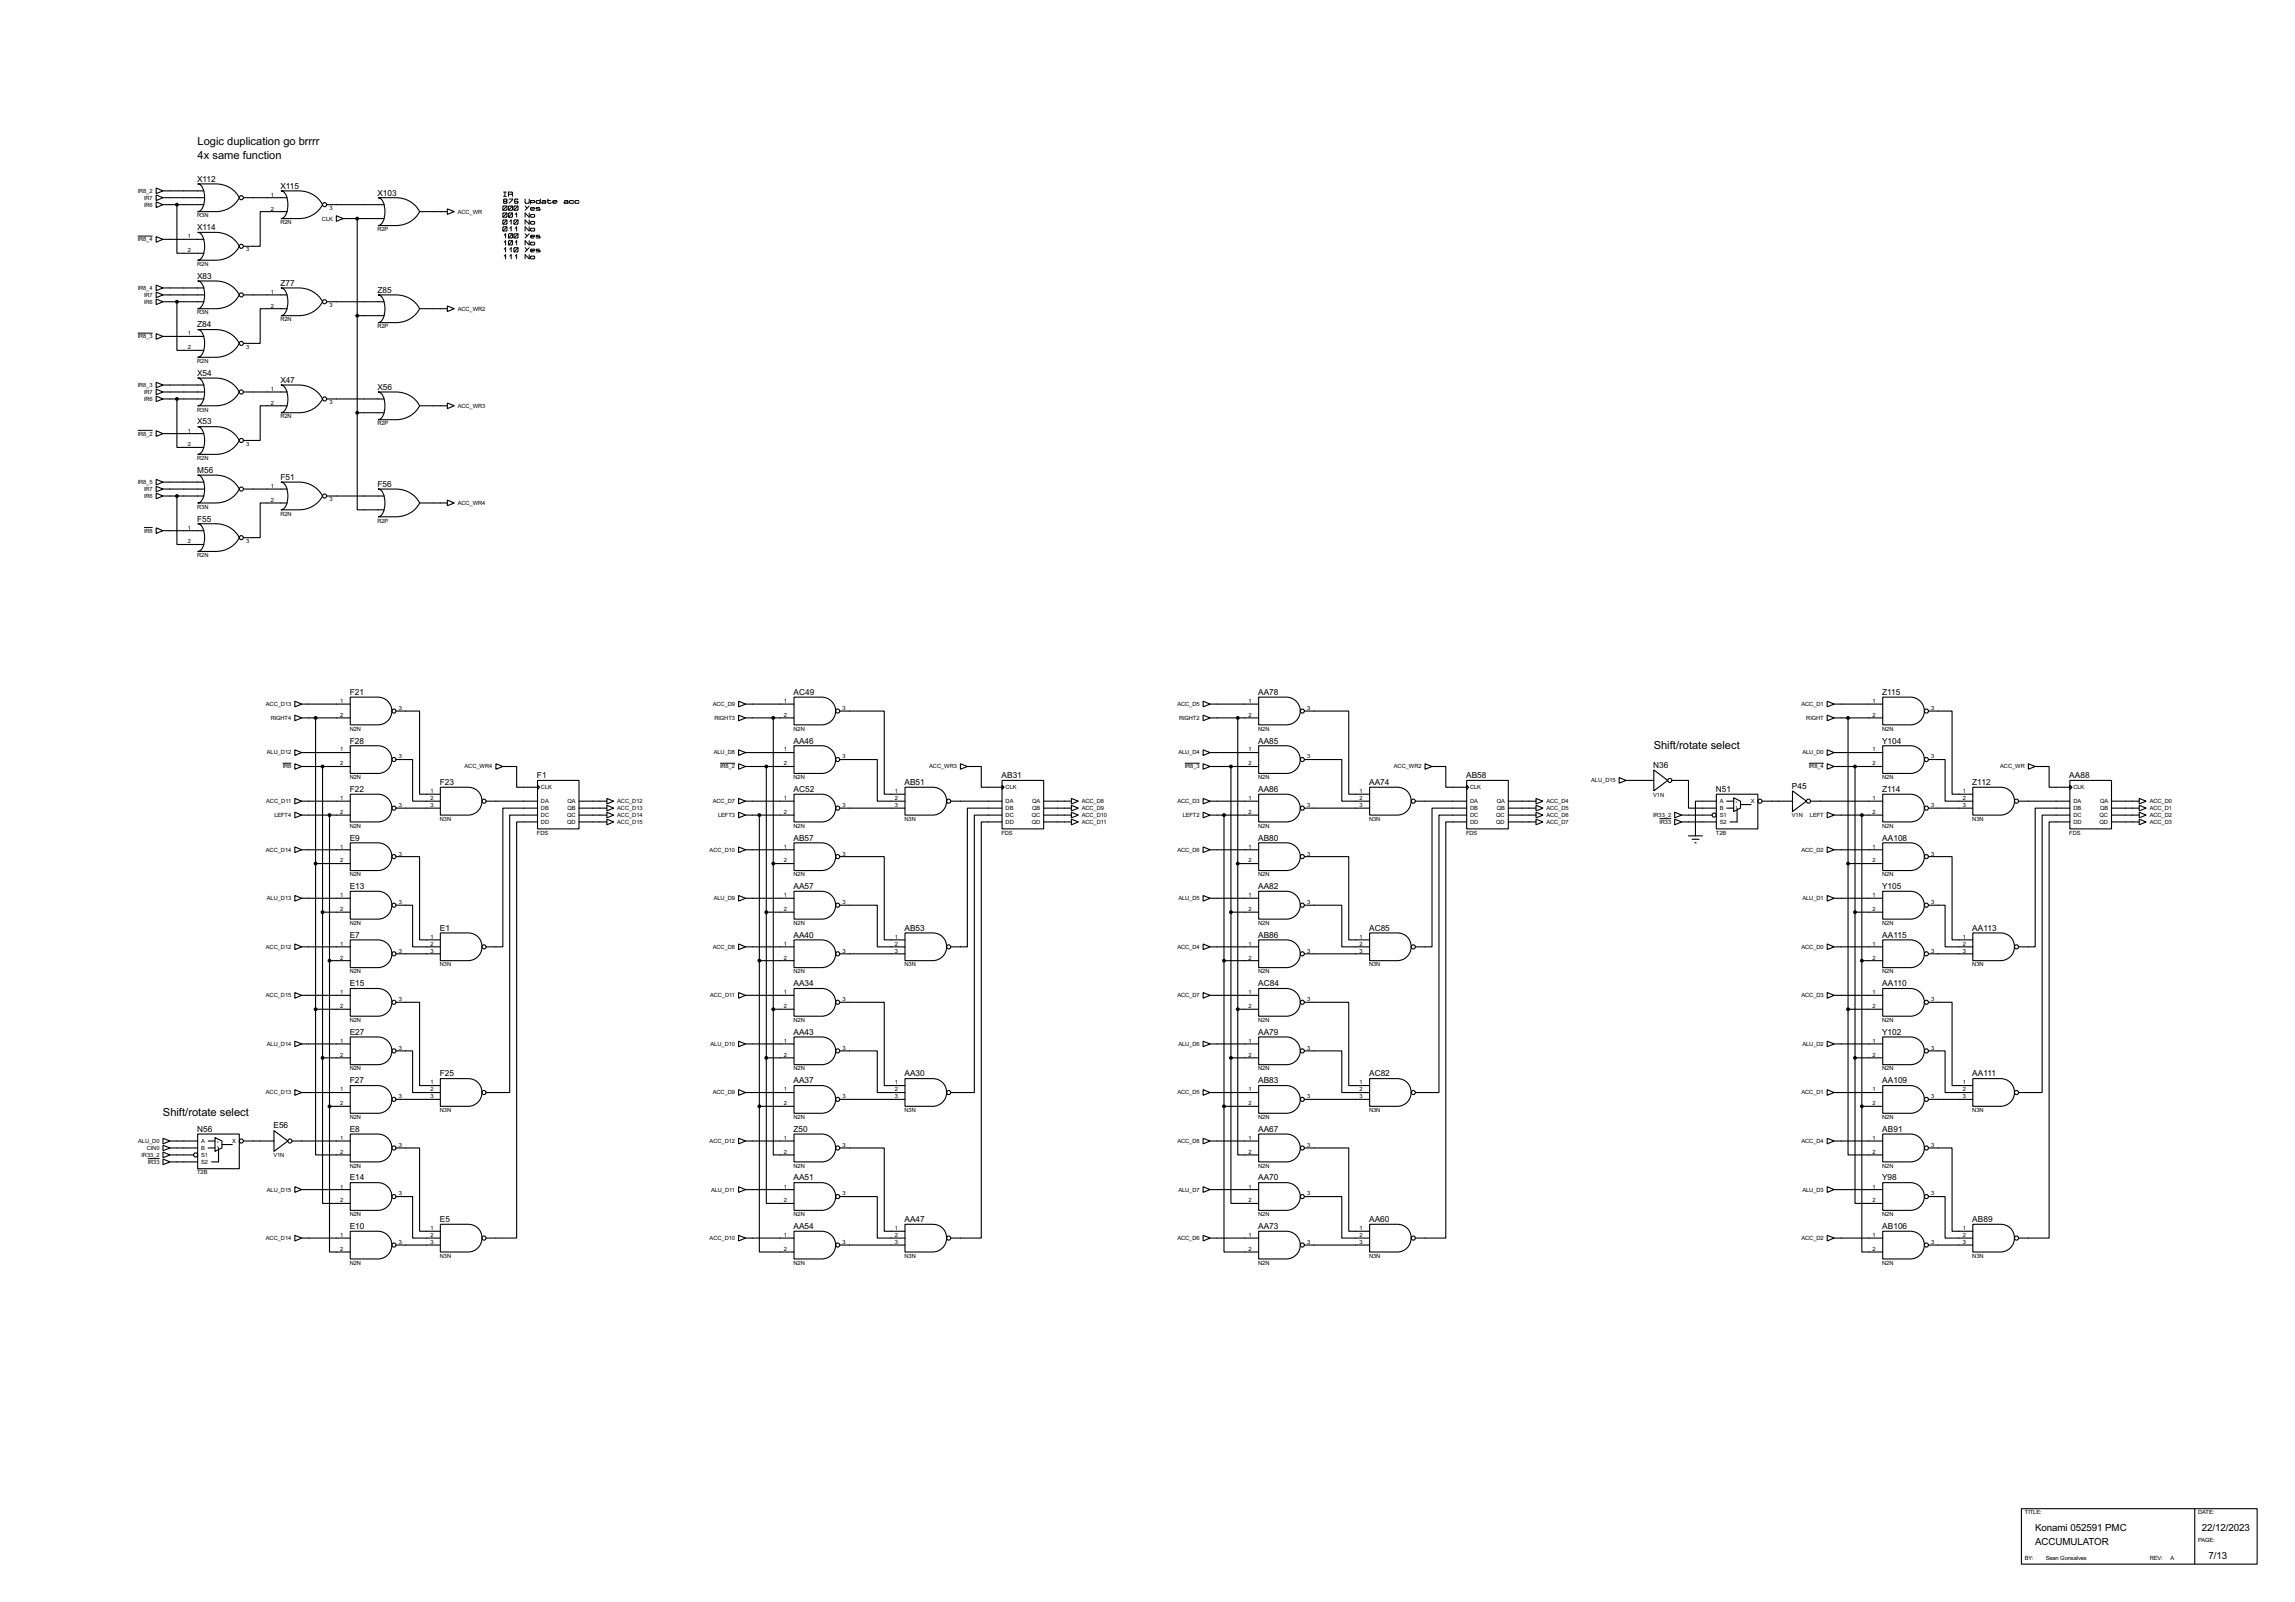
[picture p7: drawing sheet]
<svg xmlns="http://www.w3.org/2000/svg" width="841mm" height="587mm" viewBox="0 0 841 587" stroke-linecap="round" stroke-linejoin="round" font-family="sans-serif">
<defs><g id="words">
<g font-size="4.6">
<text x="72.4" y="53.2">Logic duplication go brrrr</text>
<text x="72.4" y="58.3">4x same function</text>
<text x="605.8" y="274.2">Shift/rotate select</text>
<text x="59.7" y="408.8">Shift/rotate select</text>
</g>
<g font-size="4">
<text x="745.5" y="560.6">Konami 052591 PMC</text>
<text x="806.5" y="560.6">22/12/2023</text>
<text x="745.5" y="565.7">ACCUMULATOR</text>
<text x="809" y="570.8">7/13</text>
</g>
<g font-size="3.4">
<text x="72.2" y="66.5">X112</text>
<text x="102.7" y="69.1">X115</text>
<text x="138.3" y="71.6">X103</text>
<text x="72.2" y="84.3">X114</text>
<text x="72.2" y="102.1">X83</text>
<text x="102.7" y="104.7">Z77</text>
<text x="138.3" y="107.2">Z85</text>
<text x="72.2" y="119.9">Z84</text>
<text x="72.2" y="137.6">X54</text>
<text x="102.7" y="140.2">X47</text>
<text x="138.3" y="142.8">X56</text>
<text x="72.2" y="155.5">X53</text>
<text x="72.2" y="173.2">M56</text>
<text x="102.7" y="175.7">F51</text>
<text x="138.3" y="178.3">F56</text>
<text x="72.2" y="191">F55</text>
<text x="128.1" y="254.5">F21</text>
<text x="290.7" y="254.5">AC49</text>
<text x="460.9" y="254.5">AA78</text>
<text x="689.5" y="254.5">Z115</text>
<text x="128.1" y="272.3">F28</text>
<text x="290.7" y="272.3">AA46</text>
<text x="460.9" y="272.3">AA85</text>
<text x="689.5" y="272.3">Y104</text>
<text x="605.6" y="281.2">N36</text>
<text x="161.1" y="287.5">F23</text>
<text x="196.7" y="285">F1</text>
<text x="331.3" y="287.5">AB51</text>
<text x="366.9" y="285">AB31</text>
<text x="501.5" y="287.5">AA74</text>
<text x="537.1" y="285">AB58</text>
<text x="722.5" y="287.5">Z112</text>
<text x="758" y="285">AA88</text>
<text x="128.1" y="290.1">F22</text>
<text x="290.7" y="290.1">AC52</text>
<text x="460.9" y="290.1">AA86</text>
<text x="628.5" y="290.1">N51</text>
<text x="656.4" y="288.8">P45</text>
<text x="689.5" y="290.1">Z114</text>
<text x="128.1" y="307.9">E9</text>
<text x="290.7" y="307.9">AB57</text>
<text x="460.9" y="307.9">AB80</text>
<text x="689.5" y="307.9">AA108</text>
<text x="128.1" y="325.6">E13</text>
<text x="290.7" y="325.6">AA57</text>
<text x="460.9" y="325.6">AA82</text>
<text x="689.5" y="325.6">Y105</text>
<text x="161.1" y="340.9">E1</text>
<text x="331.3" y="340.9">AB53</text>
<text x="501.5" y="340.9">AC85</text>
<text x="722.5" y="340.9">AA113</text>
<text x="128.1" y="343.4">E7</text>
<text x="290.7" y="343.4">AA40</text>
<text x="460.9" y="343.4">AB86</text>
<text x="689.5" y="343.4">AA115</text>
<text x="128.1" y="361.2">E15</text>
<text x="290.7" y="361.2">AA34</text>
<text x="460.9" y="361.2">AC84</text>
<text x="689.5" y="361.2">AA110</text>
<text x="128.1" y="379">E27</text>
<text x="290.7" y="379">AA43</text>
<text x="460.9" y="379">AA79</text>
<text x="689.5" y="379">Y102</text>
<text x="161.1" y="394.2">F25</text>
<text x="331.3" y="394.2">AA30</text>
<text x="501.5" y="394.2">AC82</text>
<text x="722.5" y="394.2">AA111</text>
<text x="128.1" y="396.8">F27</text>
<text x="290.7" y="396.8">AA37</text>
<text x="460.9" y="396.8">AB83</text>
<text x="689.5" y="396.8">AA109</text>
<text x="100.2" y="413.3">E56</text>
<text x="72.2" y="414.5">N56</text>
<text x="128.1" y="414.5">E8</text>
<text x="290.7" y="414.5">Z50</text>
<text x="460.9" y="414.5">AA67</text>
<text x="689.5" y="414.5">AB91</text>
<text x="128.1" y="432.3">E14</text>
<text x="290.7" y="432.3">AA51</text>
<text x="460.9" y="432.3">AA70</text>
<text x="689.5" y="432.3">Y98</text>
<text x="161.1" y="447.6">E5</text>
<text x="331.3" y="447.6">AA47</text>
<text x="501.5" y="447.6">AA60</text>
<text x="722.5" y="447.6">AB89</text>
<text x="128.1" y="450.1">E10</text>
<text x="290.7" y="450.1">AA54</text>
<text x="460.9" y="450.1">AA73</text>
<text x="689.5" y="450.1">AB106</text>
</g>
<g font-size="2.4">
<text x="50.4" y="70.6">IR8_2</text>
<text x="99.2" y="72">1</text>
<text x="52.8" y="73.1">IR7</text>
<text x="52.8" y="75.6">IR6</text>
<text x="99.2" y="77.1">2</text>
<text x="120.7" y="76.9">3</text>
<text x="72.2" y="79.6">R3N</text>
<text x="102.7" y="82.2">R2N</text>
<text x="118" y="80.8">CLK</text>
<text x="167.7" y="78.2">ACC_WR</text>
<text x="50.4" y="88.3">IR8_4</text>
<text x="68.8" y="87.3">1</text>
<text x="138.3" y="84.7">R2P</text>
<text x="68.8" y="92.4">2</text>
<text x="90.2" y="92.1">3</text>
<text x="72.2" y="97.4">R2N</text>
<text x="50.4" y="106.2">IR8_4</text>
<text x="99.2" y="107.6">1</text>
<text x="52.8" y="108.7">IR7</text>
<text x="52.8" y="111.2">IR6</text>
<text x="99.2" y="112.7">2</text>
<text x="120.7" y="112.4">3</text>
<text x="167.7" y="113.7">ACC_WR2</text>
<text x="72.2" y="115.1">R3N</text>
<text x="102.7" y="117.7">R2N</text>
<text x="50.4" y="123.9">IR8_3</text>
<text x="68.8" y="122.8">1</text>
<text x="138.3" y="120.3">R2P</text>
<text x="68.8" y="127.9">2</text>
<text x="90.2" y="127.7">3</text>
<text x="72.2" y="133">R2N</text>
<text x="50.4" y="141.7">IR8_3</text>
<text x="99.2" y="143.2">1</text>
<text x="52.8" y="144.3">IR7</text>
<text x="52.8" y="146.8">IR6</text>
<text x="99.2" y="148.2">2</text>
<text x="120.7" y="148">3</text>
<text x="167.7" y="149.3">ACC_WR3</text>
<text x="72.2" y="150.7">R3N</text>
<text x="102.7" y="153.2">R2N</text>
<text x="138.3" y="155.8">R2P</text>
<text x="50.4" y="159.5">IR8_2</text>
<text x="68.8" y="158.4">1</text>
<text x="68.8" y="163.5">2</text>
<text x="90.2" y="163.2">3</text>
<text x="72.2" y="168.5">R2N</text>
<text x="50.4" y="177.2">IR8_5</text>
<text x="52.8" y="179.8">IR7</text>
<text x="99.2" y="178.7">1</text>
<text x="52.8" y="182.4">IR6</text>
<text x="99.2" y="183.8">2</text>
<text x="120.7" y="183.6">3</text>
<text x="167.7" y="184.9">ACC_WR4</text>
<text x="72.2" y="186.3">R3N</text>
<text x="102.7" y="188.8">R2N</text>
<text x="138.3" y="191.3">R2P</text>
<text x="52.8" y="195.1">IR8</text>
<text x="68.8" y="194">1</text>
<text x="68.8" y="199">2</text>
<text x="90.2" y="198.8">3</text>
<text x="72.2" y="204">R2N</text>
<text x="124.6" y="257.5">1</text>
<text x="287.2" y="257.5">1</text>
<text x="457.4" y="257.5">1</text>
<text x="686" y="257.5">1</text>
<text x="97.4" y="258.6">ACC_D13</text>
<text x="99.2" y="263.6">RIGHT4</text>
<text x="124.6" y="262.5">2</text>
<text x="146.1" y="260">3</text>
<text x="261.1" y="258.6">ACC_D9</text>
<text x="261.7" y="263.6">RIGHT3</text>
<text x="287.2" y="262.5">2</text>
<text x="308.7" y="260">3</text>
<text x="431.3" y="258.6">ACC_D5</text>
<text x="431.9" y="263.6">RIGHT2</text>
<text x="457.4" y="262.5">2</text>
<text x="478.8" y="260">3</text>
<text x="659.9" y="258.6">ACC_D1</text>
<text x="661.7" y="263.6">RIGHT</text>
<text x="686" y="262.5">2</text>
<text x="707.4" y="260">3</text>
<text x="128.1" y="267.6">N2N</text>
<text x="290.7" y="267.6">N2N</text>
<text x="460.9" y="267.6">N2N</text>
<text x="689.5" y="267.6">N2N</text>
<text x="124.6" y="275.2">1</text>
<text x="287.2" y="275.2">1</text>
<text x="457.4" y="275.2">1</text>
<text x="686" y="275.2">1</text>
<text x="97.8" y="276.3">ALU_D12</text>
<text x="103.6" y="281.4">IR8</text>
<text x="124.6" y="280.3">2</text>
<text x="146.1" y="277.8">3</text>
<text x="170.2" y="281.4">ACC_WR4</text>
<text x="261.5" y="276.3">ALU_D8</text>
<text x="263.8" y="281.4">IR8_2</text>
<text x="287.2" y="280.3">2</text>
<text x="308.7" y="277.8">3</text>
<text x="340.4" y="281.4">ACC_WR3</text>
<text x="431.7" y="276.3">ALU_D4</text>
<text x="434" y="281.4">IR8_3</text>
<text x="457.4" y="280.3">2</text>
<text x="478.8" y="277.8">3</text>
<text x="510.6" y="281.4">ACC_WR2</text>
<text x="660.3" y="276.3">ALU_D0</text>
<text x="662.6" y="281.4">IR8_4</text>
<text x="686" y="280.3">2</text>
<text x="707.4" y="277.8">3</text>
<text x="732.7" y="281.4">ACC_WR</text>
<text x="128.1" y="285.4">N2N</text>
<text x="290.7" y="285.4">N2N</text>
<text x="460.9" y="285.4">N2N</text>
<text x="582.9" y="286.5">ALU_D15</text>
<text x="689.5" y="285.4">N2N</text>
<text x="124.6" y="293">1</text>
<text x="157.7" y="290.5">1</text>
<text x="157.7" y="293">2</text>
<text x="198.2" y="289">CLK</text>
<text x="287.2" y="293">1</text>
<text x="327.8" y="290.5">1</text>
<text x="327.8" y="293">2</text>
<text x="368.3" y="289">CLK</text>
<text x="457.4" y="293">1</text>
<text x="498" y="290.5">1</text>
<text x="498" y="293">2</text>
<text x="538.5" y="289">CLK</text>
<text x="605.6" y="291.7">V1N</text>
<text x="686" y="293">1</text>
<text x="719" y="290.5">1</text>
<text x="719" y="293">2</text>
<text x="759.5" y="289">CLK</text>
<text x="97.5" y="294.1">ACC_D11</text>
<text x="100.5" y="299.2">LEFT4</text>
<text x="124.6" y="298.1">2</text>
<text x="146.1" y="295.6">3</text>
<text x="157.7" y="295.6">3</text>
<text x="198.2" y="294.1">DA</text>
<text x="198.2" y="296.7">DB</text>
<text x="198.2" y="299.2">DC</text>
<text x="207.8" y="299.2">QC</text>
<text x="207.9" y="294.1">QA</text>
<text x="207.9" y="296.7">QB</text>
<text x="226.1" y="294.1">ACC_D12</text>
<text x="226.1" y="296.7">ACC_D13</text>
<text x="226.1" y="299.2">ACC_D14</text>
<text x="261.1" y="294.1">ACC_D7</text>
<text x="263.1" y="299.2">LEFT3</text>
<text x="287.2" y="298.1">2</text>
<text x="308.7" y="295.6">3</text>
<text x="327.8" y="295.6">3</text>
<text x="368.3" y="294.1">DA</text>
<text x="368.3" y="296.7">DB</text>
<text x="368.3" y="299.2">DC</text>
<text x="378" y="299.2">QC</text>
<text x="378.1" y="294.1">QA</text>
<text x="378.1" y="296.7">QB</text>
<text x="396.3" y="294.1">ACC_D8</text>
<text x="396.3" y="296.7">ACC_D9</text>
<text x="396.3" y="299.2">ACC_D10</text>
<text x="431.3" y="294.1">ACC_D3</text>
<text x="433.3" y="299.2">LEFT2</text>
<text x="457.4" y="298.1">2</text>
<text x="478.8" y="295.6">3</text>
<text x="498" y="295.6">3</text>
<text x="538.5" y="294.1">DA</text>
<text x="538.5" y="296.7">DB</text>
<text x="538.5" y="299.2">DC</text>
<text x="548.1" y="299.2">QC</text>
<text x="548.3" y="294.1">QA</text>
<text x="548.3" y="296.7">QB</text>
<text x="566.5" y="299.2">ACC_D6</text>
<text x="566.5" y="294.1">ACC_D4</text>
<text x="566.5" y="296.7">ACC_D5</text>
<text x="605.6" y="299.2">IR33_2</text>
<text x="630" y="294.1">A</text>
<text x="630" y="296.7">B</text>
<text x="630" y="299.2">S1</text>
<text x="641.3" y="294.1">X</text>
<text x="656.4" y="299.3">V1N</text>
<text x="663" y="299.2">LEFT</text>
<text x="686" y="298.1">2</text>
<text x="707.4" y="295.6">3</text>
<text x="719" y="295.6">3</text>
<text x="759.5" y="294.1">DA</text>
<text x="759.5" y="296.7">DB</text>
<text x="759.5" y="299.2">DC</text>
<text x="769.1" y="299.2">QC</text>
<text x="769.3" y="294.1">QA</text>
<text x="769.3" y="296.7">QB</text>
<text x="787.5" y="294.1">ACC_D0</text>
<text x="787.5" y="296.7">ACC_D1</text>
<text x="787.5" y="299.2">ACC_D2</text>
<text x="128.1" y="303.1">N2N</text>
<text x="161.1" y="300.6">N3N</text>
<text x="196.7" y="305.7">FDS</text>
<text x="198.2" y="301.7">DD</text>
<text x="207.8" y="301.7">QD</text>
<text x="226.1" y="301.7">ACC_D15</text>
<text x="290.7" y="303.1">N2N</text>
<text x="331.3" y="300.6">N3N</text>
<text x="366.9" y="305.7">FDS</text>
<text x="368.3" y="301.7">DD</text>
<text x="378" y="301.7">QD</text>
<text x="396.3" y="301.7">ACC_D11</text>
<text x="460.9" y="303.1">N2N</text>
<text x="501.5" y="300.6">N3N</text>
<text x="537.1" y="305.7">FDS</text>
<text x="538.5" y="301.7">DD</text>
<text x="548.1" y="301.7">QD</text>
<text x="566.5" y="301.7">ACC_D7</text>
<text x="607.9" y="301.7">IR33</text>
<text x="628.5" y="305.7">T2B</text>
<text x="630" y="301.7">S2</text>
<text x="689.5" y="303.1">N2N</text>
<text x="722.5" y="300.6">N3N</text>
<text x="758" y="305.7">FDS</text>
<text x="759.5" y="301.7">DD</text>
<text x="769.1" y="301.7">QD</text>
<text x="787.5" y="301.7">ACC_D3</text>
<text x="97.4" y="311.9">ACC_D14</text>
<text x="124.6" y="310.8">1</text>
<text x="260" y="311.9">ACC_D10</text>
<text x="287.2" y="310.8">1</text>
<text x="431.3" y="311.9">ACC_D6</text>
<text x="457.4" y="310.8">1</text>
<text x="659.9" y="311.9">ACC_D2</text>
<text x="686" y="310.8">1</text>
<text x="124.6" y="315.9">2</text>
<text x="146.1" y="313.3">3</text>
<text x="287.2" y="315.9">2</text>
<text x="308.7" y="313.3">3</text>
<text x="457.4" y="315.9">2</text>
<text x="478.8" y="313.3">3</text>
<text x="686" y="315.9">2</text>
<text x="707.4" y="313.3">3</text>
<text x="128.1" y="320.9">N2N</text>
<text x="290.7" y="320.9">N2N</text>
<text x="460.9" y="320.9">N2N</text>
<text x="689.5" y="320.9">N2N</text>
<text x="97.8" y="329.7">ALU_D13</text>
<text x="124.6" y="328.6">1</text>
<text x="261.5" y="329.7">ALU_D9</text>
<text x="287.2" y="328.6">1</text>
<text x="431.7" y="329.7">ALU_D5</text>
<text x="457.4" y="328.6">1</text>
<text x="660.3" y="329.7">ALU_D1</text>
<text x="686" y="328.6">1</text>
<text x="124.6" y="333.7">2</text>
<text x="146.1" y="331.1">3</text>
<text x="287.2" y="333.7">2</text>
<text x="308.7" y="331.1">3</text>
<text x="457.4" y="333.7">2</text>
<text x="478.8" y="331.1">3</text>
<text x="686" y="333.7">2</text>
<text x="707.4" y="331.1">3</text>
<text x="128.1" y="338.7">N2N</text>
<text x="290.7" y="338.7">N2N</text>
<text x="460.9" y="338.7">N2N</text>
<text x="689.5" y="338.7">N2N</text>
<text x="97.4" y="347.5">ACC_D12</text>
<text x="124.6" y="346.4">1</text>
<text x="157.7" y="343.8">1</text>
<text x="157.7" y="346.4">2</text>
<text x="261.1" y="347.5">ACC_D8</text>
<text x="287.2" y="346.4">1</text>
<text x="327.8" y="343.8">1</text>
<text x="327.8" y="346.4">2</text>
<text x="431.3" y="347.5">ACC_D4</text>
<text x="457.4" y="346.4">1</text>
<text x="498" y="343.8">1</text>
<text x="498" y="346.4">2</text>
<text x="659.9" y="347.5">ACC_D0</text>
<text x="686" y="346.4">1</text>
<text x="719" y="343.8">1</text>
<text x="719" y="346.4">2</text>
<text x="124.6" y="351.4">2</text>
<text x="146.1" y="348.9">3</text>
<text x="157.7" y="348.9">3</text>
<text x="161.1" y="353.9">N3N</text>
<text x="287.2" y="351.4">2</text>
<text x="308.7" y="348.9">3</text>
<text x="327.8" y="348.9">3</text>
<text x="331.3" y="353.9">N3N</text>
<text x="457.4" y="351.4">2</text>
<text x="478.8" y="348.9">3</text>
<text x="498" y="348.9">3</text>
<text x="501.5" y="353.9">N3N</text>
<text x="686" y="351.4">2</text>
<text x="707.4" y="348.9">3</text>
<text x="719" y="348.9">3</text>
<text x="722.5" y="353.9">N3N</text>
<text x="128.1" y="356.5">N2N</text>
<text x="290.7" y="356.5">N2N</text>
<text x="460.9" y="356.5">N2N</text>
<text x="689.5" y="356.5">N2N</text>
<text x="97.4" y="365.2">ACC_D15</text>
<text x="124.6" y="364.1">1</text>
<text x="260.1" y="365.2">ACC_D11</text>
<text x="287.2" y="364.1">1</text>
<text x="431.3" y="365.2">ACC_D7</text>
<text x="457.4" y="364.1">1</text>
<text x="659.9" y="365.2">ACC_D3</text>
<text x="686" y="364.1">1</text>
<text x="124.6" y="369.2">2</text>
<text x="146.1" y="366.7">3</text>
<text x="287.2" y="369.2">2</text>
<text x="308.7" y="366.7">3</text>
<text x="457.4" y="369.2">2</text>
<text x="478.8" y="366.7">3</text>
<text x="686" y="369.2">2</text>
<text x="707.4" y="366.7">3</text>
<text x="128.1" y="374.3">N2N</text>
<text x="290.7" y="374.3">N2N</text>
<text x="460.9" y="374.3">N2N</text>
<text x="689.5" y="374.3">N2N</text>
<text x="97.8" y="383">ALU_D14</text>
<text x="124.6" y="381.9">1</text>
<text x="260.3" y="383">ALU_D10</text>
<text x="287.2" y="381.9">1</text>
<text x="431.7" y="383">ALU_D6</text>
<text x="457.4" y="381.9">1</text>
<text x="660.3" y="383">ALU_D2</text>
<text x="686" y="381.9">1</text>
<text x="124.6" y="387">2</text>
<text x="146.1" y="384.5">3</text>
<text x="287.2" y="387">2</text>
<text x="308.7" y="384.5">3</text>
<text x="457.4" y="387">2</text>
<text x="478.8" y="384.5">3</text>
<text x="686" y="387">2</text>
<text x="707.4" y="384.5">3</text>
<text x="128.1" y="392">N2N</text>
<text x="290.7" y="392">N2N</text>
<text x="460.9" y="392">N2N</text>
<text x="689.5" y="392">N2N</text>
<text x="97.4" y="400.8">ACC_D13</text>
<text x="124.6" y="399.7">1</text>
<text x="157.7" y="397.2">1</text>
<text x="157.7" y="399.7">2</text>
<text x="261.1" y="400.8">ACC_D9</text>
<text x="287.2" y="399.7">1</text>
<text x="327.8" y="397.2">1</text>
<text x="327.8" y="399.7">2</text>
<text x="431.3" y="400.8">ACC_D5</text>
<text x="457.4" y="399.7">1</text>
<text x="498" y="397.2">1</text>
<text x="498" y="399.7">2</text>
<text x="659.9" y="400.8">ACC_D1</text>
<text x="686" y="399.7">1</text>
<text x="719" y="397.2">1</text>
<text x="719" y="399.7">2</text>
<text x="124.6" y="404.8">2</text>
<text x="146.1" y="402.2">3</text>
<text x="157.7" y="402.2">3</text>
<text x="161.1" y="407.3">N3N</text>
<text x="287.2" y="404.8">2</text>
<text x="308.7" y="402.2">3</text>
<text x="327.8" y="402.2">3</text>
<text x="331.3" y="407.3">N3N</text>
<text x="457.4" y="404.8">2</text>
<text x="478.8" y="402.2">3</text>
<text x="498" y="402.2">3</text>
<text x="501.5" y="407.3">N3N</text>
<text x="686" y="404.8">2</text>
<text x="707.4" y="402.2">3</text>
<text x="719" y="402.2">3</text>
<text x="722.5" y="407.3">N3N</text>
<text x="128.1" y="409.8">N2N</text>
<text x="290.7" y="409.8">N2N</text>
<text x="460.9" y="409.8">N2N</text>
<text x="689.5" y="409.8">N2N</text>
<text x="50.7" y="418.6">ALU_D0</text>
<text x="73.7" y="418.6">A</text>
<text x="85.1" y="418.6">X</text>
<text x="124.6" y="417.5">1</text>
<text x="260" y="418.6">ACC_D12</text>
<text x="287.2" y="417.5">1</text>
<text x="431.3" y="418.6">ACC_D8</text>
<text x="457.4" y="417.5">1</text>
<text x="659.9" y="418.6">ACC_D4</text>
<text x="686" y="417.5">1</text>
<text x="51.9" y="423.7">IR33_2</text>
<text x="53.8" y="421.1">CIN0</text>
<text x="73.7" y="421.1">B</text>
<text x="73.7" y="423.7">S1</text>
<text x="100.2" y="423.8">V1N</text>
<text x="124.6" y="422.6">2</text>
<text x="146.1" y="420">3</text>
<text x="287.2" y="422.6">2</text>
<text x="308.7" y="420">3</text>
<text x="457.4" y="422.6">2</text>
<text x="478.8" y="420">3</text>
<text x="686" y="422.6">2</text>
<text x="707.4" y="420">3</text>
<text x="54.2" y="426.2">IR33</text>
<text x="72.2" y="430.1">T2B</text>
<text x="73.7" y="426.2">S2</text>
<text x="128.1" y="427.6">N2N</text>
<text x="290.7" y="427.6">N2N</text>
<text x="460.9" y="427.6">N2N</text>
<text x="689.5" y="427.6">N2N</text>
<text x="97.8" y="436.4">ALU_D15</text>
<text x="124.6" y="435.3">1</text>
<text x="146.1" y="437.8">3</text>
<text x="260.5" y="436.4">ALU_D11</text>
<text x="287.2" y="435.3">1</text>
<text x="308.7" y="437.8">3</text>
<text x="431.7" y="436.4">ALU_D7</text>
<text x="457.4" y="435.3">1</text>
<text x="478.8" y="437.8">3</text>
<text x="660.3" y="436.4">ALU_D3</text>
<text x="686" y="435.3">1</text>
<text x="707.4" y="437.8">3</text>
<text x="124.6" y="440.3">2</text>
<text x="287.2" y="440.3">2</text>
<text x="457.4" y="440.3">2</text>
<text x="686" y="440.3">2</text>
<text x="128.1" y="445.4">N2N</text>
<text x="290.7" y="445.4">N2N</text>
<text x="460.9" y="445.4">N2N</text>
<text x="689.5" y="445.4">N2N</text>
<text x="97.4" y="454.1">ACC_D14</text>
<text x="124.6" y="453">1</text>
<text x="146.1" y="455.6">3</text>
<text x="157.7" y="450.5">1</text>
<text x="157.7" y="453">2</text>
<text x="157.7" y="455.6">3</text>
<text x="260" y="454.1">ACC_D10</text>
<text x="287.2" y="453">1</text>
<text x="308.7" y="455.6">3</text>
<text x="327.8" y="450.5">1</text>
<text x="327.8" y="453">2</text>
<text x="327.8" y="455.6">3</text>
<text x="431.3" y="454.1">ACC_D6</text>
<text x="457.4" y="453">1</text>
<text x="478.8" y="455.6">3</text>
<text x="498" y="450.5">1</text>
<text x="498" y="453">2</text>
<text x="498" y="455.6">3</text>
<text x="659.9" y="454.1">ACC_D2</text>
<text x="686" y="453">1</text>
<text x="707.4" y="455.6">3</text>
<text x="719" y="450.5">1</text>
<text x="719" y="453">2</text>
<text x="719" y="455.6">3</text>
<text x="124.6" y="458.1">2</text>
<text x="161.1" y="460.6">N3N</text>
<text x="287.2" y="458.1">2</text>
<text x="331.3" y="460.6">N3N</text>
<text x="457.4" y="458.1">2</text>
<text x="501.5" y="460.6">N3N</text>
<text x="686" y="458.1">2</text>
<text x="722.5" y="460.6">N3N</text>
<text x="128.1" y="463.2">N2N</text>
<text x="290.7" y="463.2">N2N</text>
<text x="460.9" y="463.2">N2N</text>
<text x="689.5" y="463.2">N2N</text>
<text x="741.7" y="554.6">TITLE:</text>
<text x="805.2" y="554.6">DATE:</text>
<text x="805.2" y="564.8">PAGE:</text>
<text x="741.7" y="571.2">BY:</text>
<text x="749.4" y="571.2">Sean Gonsalves</text>
<text x="787.5" y="571.2">REV:</text>
<text x="795.1" y="571.2">A</text>
</g>
<g font-size="1.2">
<text x="635.8" y="294.1">0</text>
<text x="635.8" y="295.9">1</text>
<text x="79.6" y="418.6">0</text>
<text x="79.6" y="420.4">1</text>
</g>
</g></defs>
<g fill="none" stroke="#000" stroke-width=".4">
<path d="M57.2 68.9l2.5 1-2.5 1zM57.2 71.4l2.5 1-2.5 1.1zM57.2 74l2.5 1-2.5 1zM59.7 75h15M59.7 72.4h15M59.7 69.9h15M64.8 75v17.8h9.9M72.4 67.4h6.6a9.5 9.5 0 0 1 8.7 5 9.5 9.5 0 0 1-8.7 5.1h-6.6a3.2 3.2 0 0 0 2.4-3.1 7.7 7.7 0 0 0-1.3-6.6zM89.2 72.4h16M102.9 69.9h6.6a9.6 9.6 0 0 1 8.7 5.1 9.6 9.6 0 0 1-8.7 5.1h-6.6a3.2 3.2 0 0 0 2.4-3.2 7.6 7.6 0 0 0-1.4-6.6zM105.2 77.5h-9.9v12.7h-6.1M119.7 75h21.1"/>
<path d="M123.2 79l2.6 1.1-2.6 1zM138.5 72.4h6.6a9.6 9.6 0 0 1 8.6 5.1 9.5 9.5 0 0 1-8.6 5.1h-6.6a3.2 3.2 0 0 0 2.3-3.1 7.8 7.8 0 0 0-1.3-6.7zM153.7 77.5h10.2M163.9 76.5l2.5 1-2.5 1zM57.2 86.7l2.5 1-2.5 1zM59.7 87.7h15M72.4 85.1h6.6a9.5 9.5 0 0 1 8.7 5.1 9.5 9.5 0 0 1-8.7 5.1h-6.6a3.2 3.2 0 0 0 2.4-3.1 7.8 7.8 0 0 0-1.3-6.7zM125.8 80.1h15M130.9 80.1v71.1M57.2 104.4l2.5 1.1-2.5 1zM57.2 107l2.5 1-2.5 1zM57.2 109.5l2.5 1-2.5 1.1z"/>
<path d="M59.7 105.5h15M59.7 108h15M59.7 110.5h15M64.8 110.5v17.8h9.9M72.4 102.9h6.6a9.5 9.5 0 0 1 8.7 5.1 9.5 9.5 0 0 1-8.7 5.1h-6.6a3.2 3.2 0 0 0 2.4-3.2 7.8 7.8 0 0 0-1.3-6.6zM89.2 108h16M102.9 105.5h6.6a9.6 9.6 0 0 1 8.7 5 9.6 9.6 0 0 1-8.7 5.1h-6.6a3.2 3.2 0 0 0 2.4-3.1 7.6 7.6 0 0 0-1.4-6.6zM105.2 113.1h-9.9v12.7h-6.1M119.7 110.5h21.1M130.9 115.6h9.9M138.5 108h6.6a9.5 9.5 0 0 1 8.6 5.1 9.5 9.5 0 0 1-8.6 5.1h-6.6a3.2 3.2 0 0 0 2.3-3.2 7.7 7.7 0 0 0-1.3-6.6zM153.7 113.1h10.2"/>
<path d="M163.9 112.1l2.5 1-2.5 1zM57.2 122.2l2.5 1-2.5 1.1zM59.7 123.2h15M72.4 138.5h6.6a9.5 9.5 0 0 1 8.7 5.1 9.5 9.5 0 0 1-8.7 5h-6.6a3.1 3.1 0 0 0 2.4-3.1 7.8 7.8 0 0 0-1.3-6.6zM72.4 120.7h6.6a9.5 9.5 0 0 1 8.7 5.1 9.5 9.5 0 0 1-8.7 5.1h-6.6a3.2 3.2 0 0 0 2.4-3.2 7.7 7.7 0 0 0-1.3-6.6zM57.2 140l2.5 1-2.5 1zM57.2 142.5l2.5 1.1-2.5 1zM57.2 145.1l2.5 1-2.5 1zM57.2 157.8l2.5 1-2.5 1zM59.7 146.1h15M59.7 143.6h15M59.7 141h15"/>
<path d="M59.7 158.8h15M64.8 146.1v17.8h9.9M72.4 156.3h6.6a9.5 9.5 0 0 1 8.7 5 9.5 9.5 0 0 1-8.7 5.1h-6.6a3.2 3.2 0 0 0 2.4-3.1 7.7 7.7 0 0 0-1.3-6.6zM89.2 143.6h16M102.9 141h6.6a9.6 9.6 0 0 1 8.7 5.1 9.6 9.6 0 0 1-8.7 5.1h-6.6a3.2 3.2 0 0 0 2.4-3.2 7.7 7.7 0 0 0-1.4-6.6zM105.2 148.6h-9.9v12.7h-6.1M119.7 146.1h21.1M130.9 151.2v35.5h9.9M130.9 151.2h9.9M138.5 143.6h6.6a9.5 9.5 0 0 1 8.6 5 9.5 9.5 0 0 1-8.6 5.1h-6.6a3.2 3.2 0 0 0 2.3-3.1 7.7 7.7 0 0 0-1.3-6.6zM153.7 148.6h10.2M163.9 147.6l2.5 1-2.5 1.1z"/>
<path d="M57.2 178.1l2.5 1-2.5 1zM57.2 175.6l2.5 1-2.5 1zM59.7 176.6h15M59.7 179.1h15M72.4 174h6.6a9.5 9.5 0 0 1 8.7 5.1 9.5 9.5 0 0 1-8.7 5.1h-6.6a3.2 3.2 0 0 0 2.4-3.1 7.8 7.8 0 0 0-1.3-6.7zM89.2 179.1h16M102.9 176.6h6.6a9.6 9.6 0 0 1 8.7 5.1 9.6 9.6 0 0 1-8.7 5h-6.6a3.2 3.2 0 0 0 2.4-3.1 7.7 7.7 0 0 0-1.4-6.6zM138.5 179.1h6.6a9.6 9.6 0 0 1 8.6 5.1 9.5 9.5 0 0 1-8.6 5.1h-6.6a3.2 3.2 0 0 0 2.3-3.2 7.8 7.8 0 0 0-1.3-6.6zM57.2 193.3l2.5 1.1-2.5 1zM57.2 180.6l2.5 1.1-2.5 1zM59.7 181.7h15M59.7 194.4h15"/>
<path d="M64.8 181.7v17.7h9.9M72.4 191.8h6.6a9.5 9.5 0 0 1 8.7 5.1 9.5 9.5 0 0 1-8.7 5.1h-6.6a3.2 3.2 0 0 0 2.4-3.2 7.8 7.8 0 0 0-1.3-6.6zM105.2 184.2h-9.9v12.7h-6.1M119.7 181.7h21.1M153.7 184.2h10.2M163.9 183.2l2.5 1-2.5 1zM108 256.8l2.5 1.1-2.5 1zM110.5 257.9h17.8M128.3 255.3h10.2a5.1 5.1 0 0 1 5.1 5.1 5.1 5.1 0 0 1-5.1 5.1h-10.2zM270.6 256.8l2.5 1.1-2.5 1zM273.1 257.9h17.8M290.9 255.3h10.1a5.1 5.1 0 0 1 5.1 5.1 5.1 5.1 0 0 1-5.1 5.1h-10.1z"/>
<path d="M440.7 256.8l2.6 1.1-2.6 1zM443.3 257.9h17.8M461.1 255.3h10.1a5.1 5.1 0 0 1 5.1 5.1 5.1 5.1 0 0 1-5.1 5.1h-10.1zM669.3 256.8l2.6 1.1-2.6 1zM671.9 257.9h17.8M689.7 255.3h10.1a5.1 5.1 0 0 1 5.1 5.1 5.1 5.1 0 0 1-5.1 5.1h-10.1zM108 279.7l2.5 1-2.5 1zM108 274.6l2.5 1-2.5 1.1zM108 261.9l2.5 1-2.5 1.1zM110.5 275.6h17.8M110.5 262.9h17.8M115.6 262.9v106.7"/>
<path d="M128.3 273.1h10.2a5.1 5.1 0 0 1 5.1 5.1 5.1 5.1 0 0 1-5.1 5.1h-10.2zM145.1 260.4h8.6v30.5h7.6M145.1 278.2h6.1v15.2h10.1M181.7 279.7l2.5 1-2.5 1zM270.6 274.6l2.5 1-2.5 1.1zM270.6 261.9l2.5 1-2.5 1.1zM270.6 279.7l2.5 1-2.5 1zM273.1 275.6h17.8M273.1 262.9h17.8M283.3 262.9v106.7M290.9 273.1h10.1a5.1 5.1 0 0 1 5.1 5.1 5.1 5.1 0 0 1-5.1 5.1h-10.1zM307.6 260.4h16.3v30.5h7.6"/>
<path d="M307.6 278.2h13.8v15.2h10.1M351.8 279.7l2.6 1-2.6 1zM440.7 261.9l2.6 1-2.6 1.1zM440.7 274.6l2.6 1-2.6 1.1zM440.7 279.7l2.6 1-2.6 1zM443.3 275.6h17.8M443.3 262.9h17.8M453.4 262.9v106.7M461.1 273.1h10.1a5.1 5.1 0 0 1 5.1 5.1 5.1 5.1 0 0 1-5.1 5.1h-10.1zM477.8 260.4h16.3v30.5h7.6M477.8 278.2h13.7v15.2h10.2M522 279.7l2.6 1-2.6 1z"/>
<path d="M669.3 261.9l2.6 1-2.6 1.1zM669.3 274.6l2.6 1-2.6 1.1zM669.3 279.7l2.6 1-2.6 1zM671.9 275.6h17.8M671.9 262.9h17.8M677 262.9v106.7M689.7 273.1h10.1a5.1 5.1 0 0 1 5.1 5.1 5.1 5.1 0 0 1-5.1 5.1h-10.1zM706.4 260.4h8.7v30.5h7.6M706.4 278.2h6.1v15.2h10.2M743 279.7l2.5 1-2.5 1zM108 297.5l2.5 1-2.5 1zM108 292.4l2.5 1-2.5 1z"/>
<path d="M110.5 293.4h17.8M110.5 298.5h17.8M110.5 280.7h17.8M118.2 280.7v106.7M120.7 298.5v106.7M128.3 290.9h10.2a5.1 5.1 0 0 1 5.1 5 5.1 5.1 0 0 1-5.1 5.1h-10.2zM145.1 296h16.2M161.3 288.3h10.2a5.1 5.1 0 0 1 5.1 5.1 5.1 5.1 0 0 1-5.1 5.1h-10.2zM178.1 293.4h18.8M184.2 280.7h5.1v7.6h7.6M196.9 285.8h15.2v17.8h-15.2zM196.9 287.6l.8 .7-.8 .8z"/>
<path d="M196.9 298.5h-10.2v101.6h-8.6M196.9 296h-12.7v50.8h-6.1M212.1 293.4h10.2M212.1 296h10.2M212.1 298.5h10.2M222.3 292.4l2.5 1-2.5 1zM222.3 294.9l2.5 1.1-2.5 1zM222.3 297.5l2.5 1-2.5 1zM270.6 292.4l2.5 1-2.5 1zM270.6 297.5l2.5 1-2.5 1zM273.1 293.4h17.8M273.1 298.5h17.8"/>
<path d="M273.1 280.7h17.8M278.2 298.5v106.7M280.7 280.7v106.7M290.9 290.9h10.1a5.1 5.1 0 0 1 5.1 5 5.1 5.1 0 0 1-5.1 5.1h-10.1zM307.6 296h23.9M331.5 288.3h10.2a5.1 5.1 0 0 1 5.1 5.1 5.1 5.1 0 0 1-5.1 5.1h-10.2zM348.3 293.4h18.8M354.4 280.7h5.1v7.6h7.6M367.1 285.8h15.2v17.8h-15.2zM367.1 287.6l.7 .7-.7 .8zM367.1 296h-12.7v50.8h-6.1M367.1 298.5h-10.2v101.6h-8.6"/>
<path d="M382.3 293.4h10.2M382.3 296h10.2M382.3 298.5h10.2M392.5 292.4l2.5 1-2.5 1zM392.5 294.9l2.5 1.1-2.5 1zM392.5 297.5l2.5 1-2.5 1zM440.7 292.4l2.6 1-2.6 1zM440.7 297.5l2.6 1-2.6 1zM443.3 293.4h17.8M443.3 298.5h17.8M443.3 280.7h17.8M448.4 298.5v106.7"/>
<path d="M450.9 280.7v106.7M461.1 290.9h10.1a5.1 5.1 0 0 1 5.1 5 5.1 5.1 0 0 1-5.1 5.1h-10.1zM477.8 296h23.9M501.7 288.3h10.2a5.1 5.1 0 0 1 5 5.1 5.1 5.1 0 0 1-5 5.1h-10.2zM518.5 293.4h18.8M524.6 280.7h5v7.6h7.7M537.3 285.8h15.2v17.8h-15.2zM537.3 287.6l.7 .7-.7 .8zM537.3 296h-12.7v50.8h-6.1M537.3 298.5h-10.2v101.6h-8.6M552.5 293.4h10.2M552.5 296h10.2"/>
<path d="M552.5 298.5h10.2M562.7 297.5l2.5 1-2.5 1zM562.7 292.4l2.5 1-2.5 1zM562.7 294.9l2.5 1.1-2.5 1zM593.1 284.8l2.6 1-2.6 1zM595.7 285.8h10.1M605.8 282l5.1 3.8-5.1 3.8zM612.4 285.8h6.1v10.2h10.2M613.5 297.5l2.5 1-2.5 1zM616 298.5h11.2M628.7 290.9h15.2v12.7h-15.2zM628.7 293.4h-7.6v12.7"/>
<path d="M632.5 293.4h2.6M632.5 296h2.6M635.1 292.2l2.5 1.2v2.6l-2.5 1.2zM636.3 296v5h-2.5M637.6 294.7h3.8M645.5 293.4h11.1M656.6 289.6l5.1 3.8-5.1 3.8zM663.2 293.4h26.5M669.3 297.5l2.6 1-2.6 1zM671.9 298.5h17.8M671.9 280.7h17.8M679.5 280.7v106.7"/>
<path d="M682 298.5v106.7M689.7 290.9h10.1a5.1 5.1 0 0 1 5.1 5 5.1 5.1 0 0 1-5.1 5.1h-10.1zM706.4 296h16.3M722.7 288.3h10.1a5.1 5.1 0 0 1 5.1 5.1 5.1 5.1 0 0 1-5.1 5.1h-10.1zM739.4 293.4h18.8M745.5 280.7h5.1v7.6h7.6M758.2 285.8h15.3v17.8h-15.3zM758.2 287.6l.8 .7-.8 .8zM758.2 296h-12.7v50.8h-6.1M758.2 298.5h-10.1v101.6h-8.7M773.5 293.4h10.1M773.5 296h10.1"/>
<path d="M773.5 298.5h10.1M783.6 292.4l2.6 1-2.6 1zM783.6 294.9l2.6 1.1-2.6 1zM783.6 297.5l2.6 1-2.6 1zM108 310.2l2.5 1-2.5 1zM110.5 311.2h17.8M115.6 316.3h12.7M128.3 308.7h10.2a5.1 5.1 0 0 1 5.1 5 5.1 5.1 0 0 1-5.1 5.1h-10.2zM145.1 313.7h8.6v30.5h7.6M196.9 301h-7.6v152.4h-11.2M212.1 301h10.2M222.3 300l2.5 1-2.5 1.1z"/>
<path d="M270.6 310.2l2.5 1-2.5 1zM273.1 311.2h17.8M283.3 316.3h7.6M290.9 308.7h10.1a5.1 5.1 0 0 1 5.1 5 5.1 5.1 0 0 1-5.1 5.1h-10.1zM307.6 313.7h16.3v30.5h7.6M367.1 301h-7.6v152.4h-11.2M382.3 301h10.2M392.5 300l2.5 1-2.5 1.1zM440.7 310.2l2.6 1-2.6 1zM443.3 311.2h17.8M453.4 316.3h7.7M461.1 308.7h10.1a5.1 5.1 0 0 1 5.1 5 5.1 5.1 0 0 1-5.1 5.1h-10.1z"/>
<path d="M477.8 313.7h16.3v30.5h7.6M537.3 301h-7.7v152.4h-11.1M552.5 301h10.2M562.7 300l2.5 1-2.5 1.1zM613.5 300l2.5 1-2.5 1.1zM616 301h12.7M618.5 306.1h5.1M619.8 307.4h2.6M620.8 308.7h.5M669.3 310.2l2.6 1-2.6 1zM671.9 311.2h17.8M677 316.3h12.7"/>
<path d="M689.7 308.7h10.1a5.1 5.1 0 0 1 5.1 5 5.1 5.1 0 0 1-5.1 5.1h-10.1zM706.4 313.7h8.7v30.5h7.6M758.2 301h-7.6v152.4h-11.2M773.5 301h10.1M783.6 300l2.6 1-2.6 1.1zM108 328l2.5 1-2.5 1zM110.5 329h17.8M118.2 334.1h10.1M128.3 326.4h10.2a5.1 5.1 0 0 1 5.1 5.1 5.1 5.1 0 0 1-5.1 5.1h-10.2zM145.1 331.5h6.1v15.3h10.1M270.6 328l2.5 1-2.5 1zM273.1 329h17.8"/>
<path d="M280.7 334.1h10.2M290.9 326.4h10.1a5.1 5.1 0 0 1 5.1 5.1 5.1 5.1 0 0 1-5.1 5.1h-10.1zM307.6 331.5h13.8v15.3h10.1M440.7 328l2.6 1-2.6 1zM443.3 329h17.8M450.9 334.1h10.2M461.1 326.4h10.1a5.1 5.1 0 0 1 5.1 5.1 5.1 5.1 0 0 1-5.1 5.1h-10.1zM477.8 331.5h13.7v15.3h10.2M669.3 328l2.6 1-2.6 1zM671.9 329h17.8M679.5 334.1h10.2M689.7 326.4h10.1a5.1 5.1 0 0 1 5.1 5.1 5.1 5.1 0 0 1-5.1 5.1h-10.1z"/>
<path d="M706.4 331.5h6.1v15.3h10.2M108 345.7l2.5 1.1-2.5 1zM110.5 346.8h17.8M120.7 351.8h7.6M128.3 344.2h10.2a5.1 5.1 0 0 1 5.1 5.1 5.1 5.1 0 0 1-5.1 5.1h-10.2zM145.1 349.3h16.2M161.3 341.7h10.2a5.1 5.1 0 0 1 5.1 5 5.1 5.1 0 0 1-5.1 5.1h-10.2zM270.6 345.7l2.5 1.1-2.5 1zM273.1 346.8h17.8M278.2 351.8h12.7M290.9 344.2h10.1a5.1 5.1 0 0 1 5.1 5.1 5.1 5.1 0 0 1-5.1 5.1h-10.1zM307.6 349.3h23.9"/>
<path d="M331.5 341.7h10.2a5.1 5.1 0 0 1 5.1 5 5.1 5.1 0 0 1-5.1 5.1h-10.2zM440.7 345.7l2.6 1.1-2.6 1zM443.3 346.8h17.8M448.4 351.8h12.7M461.1 344.2h10.1a5.1 5.1 0 0 1 5.1 5.1 5.1 5.1 0 0 1-5.1 5.1h-10.1zM477.8 349.3h23.9M501.7 341.7h10.2a5.1 5.1 0 0 1 5 5 5.1 5.1 0 0 1-5 5.1h-10.2zM669.3 345.7l2.6 1.1-2.6 1zM671.9 346.8h17.8M682 351.8h7.7M689.7 344.2h10.1a5.1 5.1 0 0 1 5.1 5.1 5.1 5.1 0 0 1-5.1 5.1h-10.1zM706.4 349.3h16.3"/>
<path d="M722.7 341.7h10.1a5.1 5.1 0 0 1 5.1 5 5.1 5.1 0 0 1-5.1 5.1h-10.1zM108 363.5l2.5 1-2.5 1.1zM110.5 364.5h17.8M115.6 369.6v53.4h12.7M115.6 369.6h12.7M128.3 362h10.2a5.1 5.1 0 0 1 5.1 5.1 5.1 5.1 0 0 1-5.1 5.1h-10.2zM128.3 379.8h10.2a5.1 5.1 0 0 1 5.1 5 5.1 5.1 0 0 1-5.1 5.1h-10.2zM145.1 367.1h8.6v30.5h7.6M270.6 363.5l2.5 1-2.5 1.1zM273.1 364.5h17.8M283.3 369.6v53.4h7.6M283.3 369.6h7.6"/>
<path d="M290.9 362h10.1a5.1 5.1 0 0 1 5.1 5.1 5.1 5.1 0 0 1-5.1 5.1h-10.1zM290.9 379.8h10.1a5.1 5.1 0 0 1 5.1 5 5.1 5.1 0 0 1-5.1 5.1h-10.1zM307.6 367.1h16.3v30.5h7.6M440.7 363.5l2.6 1-2.6 1.1zM443.3 364.5h17.8M453.4 369.6v53.4h7.7M453.4 369.6h7.7M461.1 362h10.1a5.1 5.1 0 0 1 5.1 5.1 5.1 5.1 0 0 1-5.1 5.1h-10.1zM461.1 379.8h10.1a5.1 5.1 0 0 1 5.1 5 5.1 5.1 0 0 1-5.1 5.1h-10.1zM477.8 367.1h16.3v30.5h7.6M669.3 363.5l2.6 1-2.6 1.1zM671.9 364.5h17.8"/>
<path d="M677 369.6v53.4h12.7M677 369.6h12.7M689.7 362h10.1a5.1 5.1 0 0 1 5.1 5.1 5.1 5.1 0 0 1-5.1 5.1h-10.1zM689.7 379.8h10.1a5.1 5.1 0 0 1 5.1 5 5.1 5.1 0 0 1-5.1 5.1h-10.1zM706.4 367.1h8.7v30.5h7.6M108 381.3l2.5 1-2.5 1zM108 399.1l2.5 1-2.5 1zM110.5 382.3h17.8M118.2 387.4v53.3h10.1M118.2 387.4h10.1M128.3 397.6h10.2a5.1 5.1 0 0 1 5.1 5 5.1 5.1 0 0 1-5.1 5.1h-10.2zM145.1 384.9h6.1v15.2h10.1"/>
<path d="M161.3 395h10.2a5.1 5.1 0 0 1 5.1 5.1 5.1 5.1 0 0 1-5.1 5.1h-10.2zM270.6 399.1l2.5 1-2.5 1zM270.6 381.3l2.5 1-2.5 1zM273.1 382.3h17.8M280.7 387.4v53.3h10.2M280.7 387.4h10.2M290.9 397.6h10.1a5.1 5.1 0 0 1 5.1 5 5.1 5.1 0 0 1-5.1 5.1h-10.1zM307.6 384.9h13.8v15.2h10.1M331.5 395h10.2a5.1 5.1 0 0 1 5.1 5.1 5.1 5.1 0 0 1-5.1 5.1h-10.2zM440.7 399.1l2.6 1-2.6 1zM440.7 381.3l2.6 1-2.6 1zM443.3 382.3h17.8"/>
<path d="M450.9 387.4v53.3h10.2M450.9 387.4h10.2M461.1 397.6h10.1a5.1 5.1 0 0 1 5.1 5 5.1 5.1 0 0 1-5.1 5.1h-10.1zM477.8 384.9h13.7v15.2h10.2M501.7 395h10.2a5.1 5.1 0 0 1 5 5.1 5.1 5.1 0 0 1-5 5.1h-10.2zM669.3 381.3l2.6 1-2.6 1zM669.3 399.1l2.6 1-2.6 1zM671.9 382.3h17.8M679.5 387.4v53.3h10.2M679.5 387.4h10.2M689.7 397.6h10.1a5.1 5.1 0 0 1 5.1 5 5.1 5.1 0 0 1-5.1 5.1h-10.1zM706.4 384.9h6.1v15.2h10.2"/>
<path d="M722.7 395h10.1a5.1 5.1 0 0 1 5.1 5.1 5.1 5.1 0 0 1-5.1 5.1h-10.1zM59.7 416.9l2.6 1-2.6 1zM59.7 419.4l2.6 1-2.6 1zM62.3 417.9h10.1M72.4 415.3h15.3v12.7h-15.3zM76.3 417.9h2.5M78.8 416.6l2.5 1.3v2.5l-2.5 1.3zM81.3 419.2h3.8M89.2 417.9h11.2M100.4 414.1l5.1 3.8-5.1 3.8zM107 417.9h21.3M110.5 400.1h17.8"/>
<path d="M120.7 405.2v53.3h7.6M120.7 405.2h7.6M128.3 415.3h10.2a5.1 5.1 0 0 1 5.1 5.1 5.1 5.1 0 0 1-5.1 5.1h-10.2zM145.1 402.6h16.2M270.6 416.9l2.5 1-2.5 1zM273.1 417.9h17.8M273.1 400.1h17.8M278.2 405.2v53.3h12.7M278.2 405.2h12.7M290.9 415.3h10.1a5.1 5.1 0 0 1 5.1 5.1 5.1 5.1 0 0 1-5.1 5.1h-10.1zM307.6 402.6h23.9M440.7 416.9l2.6 1-2.6 1z"/>
<path d="M443.3 417.9h17.8M443.3 400.1h17.8M448.4 405.2v53.3h12.7M448.4 405.2h12.7M461.1 415.3h10.1a5.1 5.1 0 0 1 5.1 5.1 5.1 5.1 0 0 1-5.1 5.1h-10.1zM477.8 402.6h23.9M669.3 416.9l2.6 1-2.6 1zM671.9 417.9h17.8M671.9 400.1h17.8M682 405.2v53.3h7.7M682 405.2h7.7M689.7 415.3h10.1a5.1 5.1 0 0 1 5.1 5.1 5.1 5.1 0 0 1-5.1 5.1h-10.1z"/>
<path d="M706.4 402.6h16.3M59.7 421.9l2.6 1.1-2.6 1zM59.7 424.5l2.6 1-2.6 1zM62.3 420.4h10.1M62.3 423h8.6M62.3 425.5h10.1M76.3 420.4h2.5M80.1 420.4v5.1h-2.6M108 434.6l2.5 1.1-2.5 1zM110.5 435.7h17.8M128.3 433.1h10.2a5.1 5.1 0 0 1 5.1 5.1 5.1 5.1 0 0 1-5.1 5.1h-10.2zM145.1 420.4h8.6v30.5h7.6"/>
<path d="M145.1 438.2h6.1v15.2h10.1M270.6 434.6l2.5 1.1-2.5 1zM273.1 435.7h17.8M290.9 433.1h10.1a5.1 5.1 0 0 1 5.1 5.1 5.1 5.1 0 0 1-5.1 5.1h-10.1zM307.6 420.4h16.3v30.5h7.6M307.6 438.2h13.8v15.2h10.1M440.7 434.6l2.6 1.1-2.6 1zM443.3 435.7h17.8M461.1 433.1h10.1a5.1 5.1 0 0 1 5.1 5.1 5.1 5.1 0 0 1-5.1 5.1h-10.1zM477.8 420.4h16.3v30.5h7.6M477.8 438.2h13.7v15.2h10.2M669.3 434.6l2.6 1.1-2.6 1z"/>
<path d="M671.9 435.7h17.8M689.7 433.1h10.1a5.1 5.1 0 0 1 5.1 5.1 5.1 5.1 0 0 1-5.1 5.1h-10.1zM706.4 420.4h8.7v30.5h7.6M706.4 438.2h6.1v15.2h10.2M108 452.4l2.5 1-2.5 1.1zM110.5 453.4h17.8M128.3 450.9h10.2a5.1 5.1 0 0 1 5.1 5.1 5.1 5.1 0 0 1-5.1 5.1h-10.2zM145.1 456h16.2M161.3 448.4h10.2a5.1 5.1 0 0 1 5.1 5 5.1 5.1 0 0 1-5.1 5.1h-10.2zM270.6 452.4l2.5 1-2.5 1.1zM273.1 453.4h17.8M290.9 450.9h10.1a5.1 5.1 0 0 1 5.1 5.1 5.1 5.1 0 0 1-5.1 5.1h-10.1z"/>
<path d="M307.6 456h23.9M331.5 448.4h10.2a5.1 5.1 0 0 1 5.1 5 5.1 5.1 0 0 1-5.1 5.1h-10.2zM440.7 452.4l2.6 1-2.6 1.1zM443.3 453.4h17.8M461.1 450.9h10.1a5.1 5.1 0 0 1 5.1 5.1 5.1 5.1 0 0 1-5.1 5.1h-10.1zM477.8 456h23.9M501.7 448.4h10.2a5.1 5.1 0 0 1 5 5 5.1 5.1 0 0 1-5 5.1h-10.2zM669.3 452.4l2.6 1-2.6 1.1zM671.9 453.4h17.8M689.7 450.9h10.1a5.1 5.1 0 0 1 5.1 5.1 5.1 5.1 0 0 1-5.1 5.1h-10.1zM706.4 456h16.3M722.7 448.4h10.1a5.1 5.1 0 0 1 5.1 5 5.1 5.1 0 0 1-5.1 5.1h-10.1z"/>
<path d="M740.5 552.5h86.3v20.3h-86.3zM804 552.5v20.3"/>
<circle cx="88.4" cy="72.4" r=".75"/>
<circle cx="118.9" cy="75" r=".75"/>
<circle cx="88.4" cy="90.2" r=".75"/>
<circle cx="88.4" cy="108" r=".75"/>
<circle cx="118.9" cy="110.5" r=".75"/>
<circle cx="88.4" cy="125.8" r=".75"/>
<circle cx="88.4" cy="143.6" r=".75"/>
<circle cx="118.9" cy="146.1" r=".75"/>
<circle cx="88.4" cy="179.1" r=".75"/>
<circle cx="88.4" cy="161.3" r=".75"/>
<circle cx="88.4" cy="196.9" r=".75"/>
<circle cx="118.9" cy="181.7" r=".75"/>
<circle cx="144.3" cy="278.2" r=".75"/>
<circle cx="144.3" cy="260.4" r=".75"/>
<circle cx="306.8" cy="278.2" r=".75"/>
<circle cx="306.8" cy="260.4" r=".75"/>
<circle cx="477" cy="260.4" r=".75"/>
<circle cx="477" cy="278.2" r=".75"/>
<circle cx="705.6" cy="278.2" r=".75"/>
<circle cx="705.6" cy="260.4" r=".75"/>
<circle cx="144.3" cy="296" r=".75"/>
<circle cx="177.3" cy="293.4" r=".75"/>
<circle cx="306.8" cy="296" r=".75"/>
<circle cx="347.5" cy="293.4" r=".75"/>
<circle cx="477" cy="296" r=".75"/>
<circle cx="517.7" cy="293.4" r=".75"/>
<circle cx="611.6" cy="285.8" r=".75"/>
<circle cx="627.9" cy="298.5" r=".75"/>
<circle cx="644.7" cy="293.4" r=".75"/>
<circle cx="662.4" cy="293.4" r=".75"/>
<circle cx="705.6" cy="296" r=".75"/>
<circle cx="738.6" cy="293.4" r=".75"/>
<circle cx="144.3" cy="313.7" r=".75"/>
<circle cx="306.8" cy="313.7" r=".75"/>
<circle cx="477" cy="313.7" r=".75"/>
<circle cx="705.6" cy="313.7" r=".75"/>
<circle cx="144.3" cy="331.5" r=".75"/>
<circle cx="306.8" cy="331.5" r=".75"/>
<circle cx="477" cy="331.5" r=".75"/>
<circle cx="705.6" cy="331.5" r=".75"/>
<circle cx="144.3" cy="349.3" r=".75"/>
<circle cx="177.3" cy="346.8" r=".75"/>
<circle cx="306.8" cy="349.3" r=".75"/>
<circle cx="347.5" cy="346.8" r=".75"/>
<circle cx="477" cy="349.3" r=".75"/>
<circle cx="517.7" cy="346.8" r=".75"/>
<circle cx="705.6" cy="349.3" r=".75"/>
<circle cx="738.6" cy="346.8" r=".75"/>
<circle cx="144.3" cy="367.1" r=".75"/>
<circle cx="306.8" cy="367.1" r=".75"/>
<circle cx="477" cy="367.1" r=".75"/>
<circle cx="705.6" cy="367.1" r=".75"/>
<circle cx="144.3" cy="384.9" r=".75"/>
<circle cx="306.8" cy="384.9" r=".75"/>
<circle cx="477" cy="384.9" r=".75"/>
<circle cx="705.6" cy="384.9" r=".75"/>
<circle cx="88.4" cy="417.9" r=".75"/>
<circle cx="106.2" cy="417.9" r=".75"/>
<circle cx="144.3" cy="402.6" r=".75"/>
<circle cx="177.3" cy="400.1" r=".75"/>
<circle cx="306.8" cy="402.6" r=".75"/>
<circle cx="347.5" cy="400.1" r=".75"/>
<circle cx="477" cy="402.6" r=".75"/>
<circle cx="517.7" cy="400.1" r=".75"/>
<circle cx="705.6" cy="402.6" r=".75"/>
<circle cx="738.6" cy="400.1" r=".75"/>
<circle cx="71.6" cy="423" r=".75"/>
<circle cx="144.3" cy="438.2" r=".75"/>
<circle cx="144.3" cy="420.4" r=".75"/>
<circle cx="306.8" cy="420.4" r=".75"/>
<circle cx="306.8" cy="438.2" r=".75"/>
<circle cx="477" cy="438.2" r=".75"/>
<circle cx="477" cy="420.4" r=".75"/>
<circle cx="705.6" cy="420.4" r=".75"/>
<circle cx="705.6" cy="438.2" r=".75"/>
<circle cx="144.3" cy="456" r=".75"/>
<circle cx="177.3" cy="453.4" r=".75"/>
<circle cx="306.8" cy="456" r=".75"/>
<circle cx="347.5" cy="453.4" r=".75"/>
<circle cx="477" cy="456" r=".75"/>
<circle cx="517.7" cy="453.4" r=".75"/>
<circle cx="705.6" cy="456" r=".75"/>
<circle cx="738.6" cy="453.4" r=".75"/>
</g>
<g fill="none" stroke="#000" stroke-width=".37">
<path d="M184.2 75.7l.3-.2h1l.2 .2v1.1l-.2 .2h-1l-.3-.2zM184.2 78.3l.3-.3h1l.2 .3v1l-.2 .3h-1l-.3-.3zM184.5 70.4h1M184.5 71.9h1M184.7 73.7l-.2-.2 .2-.6 1 .3-.2 .5M184.7 73.7l-.2 .3 .2 .5 1-.3-.2-.5M184.7 73.7h.8M185 70.4v1.5M185.7 75.5l-1.5 1.5M185.7 78l-1.5 1.6M186.3 71.2h1.2M186.5 75.5h1l.3 .2v1.1l-.3 .2h-1l-.2-.2v-1.1z"/>
<path d="M186.5 78h1l.3 .3v1l-.3 .3h-1l-.2-.3v-1zM186.5 72.9h1.3l-1.3 1.6M187.5 71.2l.3-.3-.3-.5h-1.2v1.5M187.5 71.2l.3 .7M187.8 75.5l-1.5 1.5M187.8 78l-1.5 1.6M188.3 75.7l.2-.2h1l.3 .2v1.1l-.3 .2h-1l-.2-.2zM188.8 78.6l.5-.6v1.6M189.8 73.2l-.3-.3-1 .3v1l1 .3 .3-.3-.3-.5h-1M189.8 75.5l-1.5 1.5M192.4 72.9v1.3l.2 .3h1l.3-.3v-1.3M192.4 75.5l.7 .8"/>
<path d="M193.9 78v1.6l-1.5-1.6v1.6M193.9 75.5l-1.5 1.5M194.4 73.7l.2-.2h1l.3 .2-.3 .5h-1l-.2-.2M194.4 73.5v1.2M194.4 76.5h1.5l-.3-.5h-1l-.2 .3 .2 .7h1M194.6 78.6h1l.3 .7-.3 .3h-1l-.2-.3zM197.7 76h-1l-.3 .3 .3 .2h1l.2 .3-.2 .2h-1.3M197.9 73.7l-.2-.2h-1l-.3 .2 .3 .8h1l.2-.3M197.9 72.9v1.6M198.7 73.5h1l.2 .2v.8h-1.2l-.3-.3 .3-.2h1.2M200.5 73.5h1.2M200.7 72.9v1.3l.3 .3 1-.3"/>
<path d="M202.5 74h1.5l-.2-.5h-1l-.3 .2 .3 .8h1M206.8 73.5h1l.3 .2v.8h-1.3l-.2-.3 .2-.2h1.3M210.1 73.7l-.2-.2h-1l-.3 .2 .3 .8h1l.2-.3M212.1 73.7l-.2-.2h-1l-.3 .2 .3 .8h1l.2-.3M50.5 86.5h5.4M184.2 80.8l.3-.2h1l.2 .2v1.1l-.2 .2h-1l-.3-.2zM184.2 83.3l.3-.2h1l.2 .2v1.1l-.2 .2h-1l-.3-.2zM184.7 86.2l.5-.6v1.6M184.7 88.7l.5-.5v1.5M184.7 91.3l.5-.6v1.6M184.7 93.8l.5-.5v1.5M185.7 80.6l-1.5 1.5"/>
<path d="M185.7 83.1l-1.5 1.5M186.5 85.6h1l.3 .3v1l-.3 .3h-1l-.2-.3v-1zM186.5 88.2h1l.3 .2v1.1l-.3 .2h-1l-.2-.2v-1.1zM186.8 81.1l.5-.5v1.5M186.8 83.6l.5-.5v1.5M186.8 91.3l.5-.6v1.6M186.8 93.8l.5-.5v1.5M187.8 85.6l-1.5 1.6M187.8 88.2l-1.5 1.5M188.3 80.8l.2-.2h1l.3 .2v1.1l-.3 .2h-1l-.2-.2zM188.3 85.9l.2-.3h1l.3 .3v1l-.3 .3h-1l-.2-.3zM188.3 91l.2-.3h1l.3 .3v1l-.3 .3h-1l-.2-.3z"/>
<path d="M188.8 83.6l.5-.5v1.5M188.8 88.7l.5-.5v1.5M188.8 93.8l.5-.5v1.5M189.8 80.6l-1.5 1.5M189.8 85.6l-1.5 1.6M189.8 90.7l-1.5 1.6M192.4 85.6l.7 .8M192.4 90.7l.7 .8M193.9 80.6v1.5l-1.5-1.5v1.5M193.9 83.1v1.5l-1.5-1.5v1.5M193.9 88.2v1.5l-1.5-1.5v1.5M193.9 93.3v1.5l-1.5-1.5v1.5"/>
<path d="M193.9 85.6l-1.5 1.6M193.9 90.7l-1.5 1.6M194.4 81.4l.2-.3h1l.3 .8-.3 .2h-1zM194.4 86.7h1.5l-.3-.5h-1l-.2 .2 .2 .8h1M194.4 91.8h1.5l-.3-.5h-1l-.2 .2 .2 .8h1M194.6 83.6h1l.3 .8-.3 .2h-1l-.2-.2zM194.6 88.7h1l.3 .8-.3 .2h-1l-.2-.2zM194.6 93.8h1l.3 .8-.3 .2h-1l-.2-.2zM197.7 86.2h-1l-.3 .2 .3 .3h1l.2 .2-.2 .3h-1.3M197.7 91.3h-1l-.3 .2 .3 .3h1l.2 .2-.2 .3h-1.3M50.5 122h5.4M50.5 157.6h5.4"/>
<path d="M52.8 193.2h3.1M103.6 279.5h3.1M263.8 279.5h5.5M434 279.5h5.5M662.6 279.5h5.5M607.9 299.8h4.3M54.2 424.3h4.3"/>
</g>
<g fill="#000" stroke="#000" stroke-width=".4">
<circle cx="64.8" cy="75" r=".5"/>
<circle cx="130.8" cy="80.1" r=".5"/>
<circle cx="64.8" cy="110.5" r=".5"/>
<circle cx="130.8" cy="115.6" r=".5"/>
<circle cx="64.8" cy="146.1" r=".5"/>
<circle cx="130.8" cy="151.2" r=".5"/>
<circle cx="64.8" cy="181.7" r=".5"/>
<circle cx="115.6" cy="262.9" r=".5"/>
<circle cx="283.2" cy="262.9" r=".5"/>
<circle cx="453.4" cy="262.9" r=".5"/>
<circle cx="676.9" cy="262.9" r=".5"/>
<circle cx="118.1" cy="280.7" r=".5"/>
<circle cx="120.7" cy="298.5" r=".5"/>
<circle cx="278.1" cy="298.5" r=".5"/>
<circle cx="280.7" cy="280.7" r=".5"/>
<circle cx="448.3" cy="298.5" r=".5"/>
<circle cx="450.9" cy="280.7" r=".5"/>
<circle cx="679.5" cy="280.7" r=".5"/>
<circle cx="682" cy="298.5" r=".5"/>
<circle cx="115.6" cy="316.3" r=".5"/>
<circle cx="283.2" cy="316.3" r=".5"/>
<circle cx="453.4" cy="316.3" r=".5"/>
<circle cx="676.9" cy="316.3" r=".5"/>
<circle cx="118.1" cy="334.1" r=".5"/>
<circle cx="280.7" cy="334.1" r=".5"/>
<circle cx="450.9" cy="334.1" r=".5"/>
<circle cx="679.5" cy="334.1" r=".5"/>
<circle cx="120.7" cy="351.8" r=".5"/>
<circle cx="278.1" cy="351.8" r=".5"/>
<circle cx="448.3" cy="351.8" r=".5"/>
<circle cx="682" cy="351.8" r=".5"/>
<circle cx="115.6" cy="369.6" r=".5"/>
<circle cx="283.2" cy="369.6" r=".5"/>
<circle cx="453.4" cy="369.6" r=".5"/>
<circle cx="676.9" cy="369.6" r=".5"/>
<circle cx="118.1" cy="387.4" r=".5"/>
<circle cx="280.7" cy="387.4" r=".5"/>
<circle cx="450.9" cy="387.4" r=".5"/>
<circle cx="679.5" cy="387.4" r=".5"/>
<circle cx="120.7" cy="405.2" r=".5"/>
<circle cx="278.1" cy="405.2" r=".5"/>
<circle cx="448.3" cy="405.2" r=".5"/>
<circle cx="682" cy="405.2" r=".5"/>
</g>
<use href="#words"/>
</svg>
